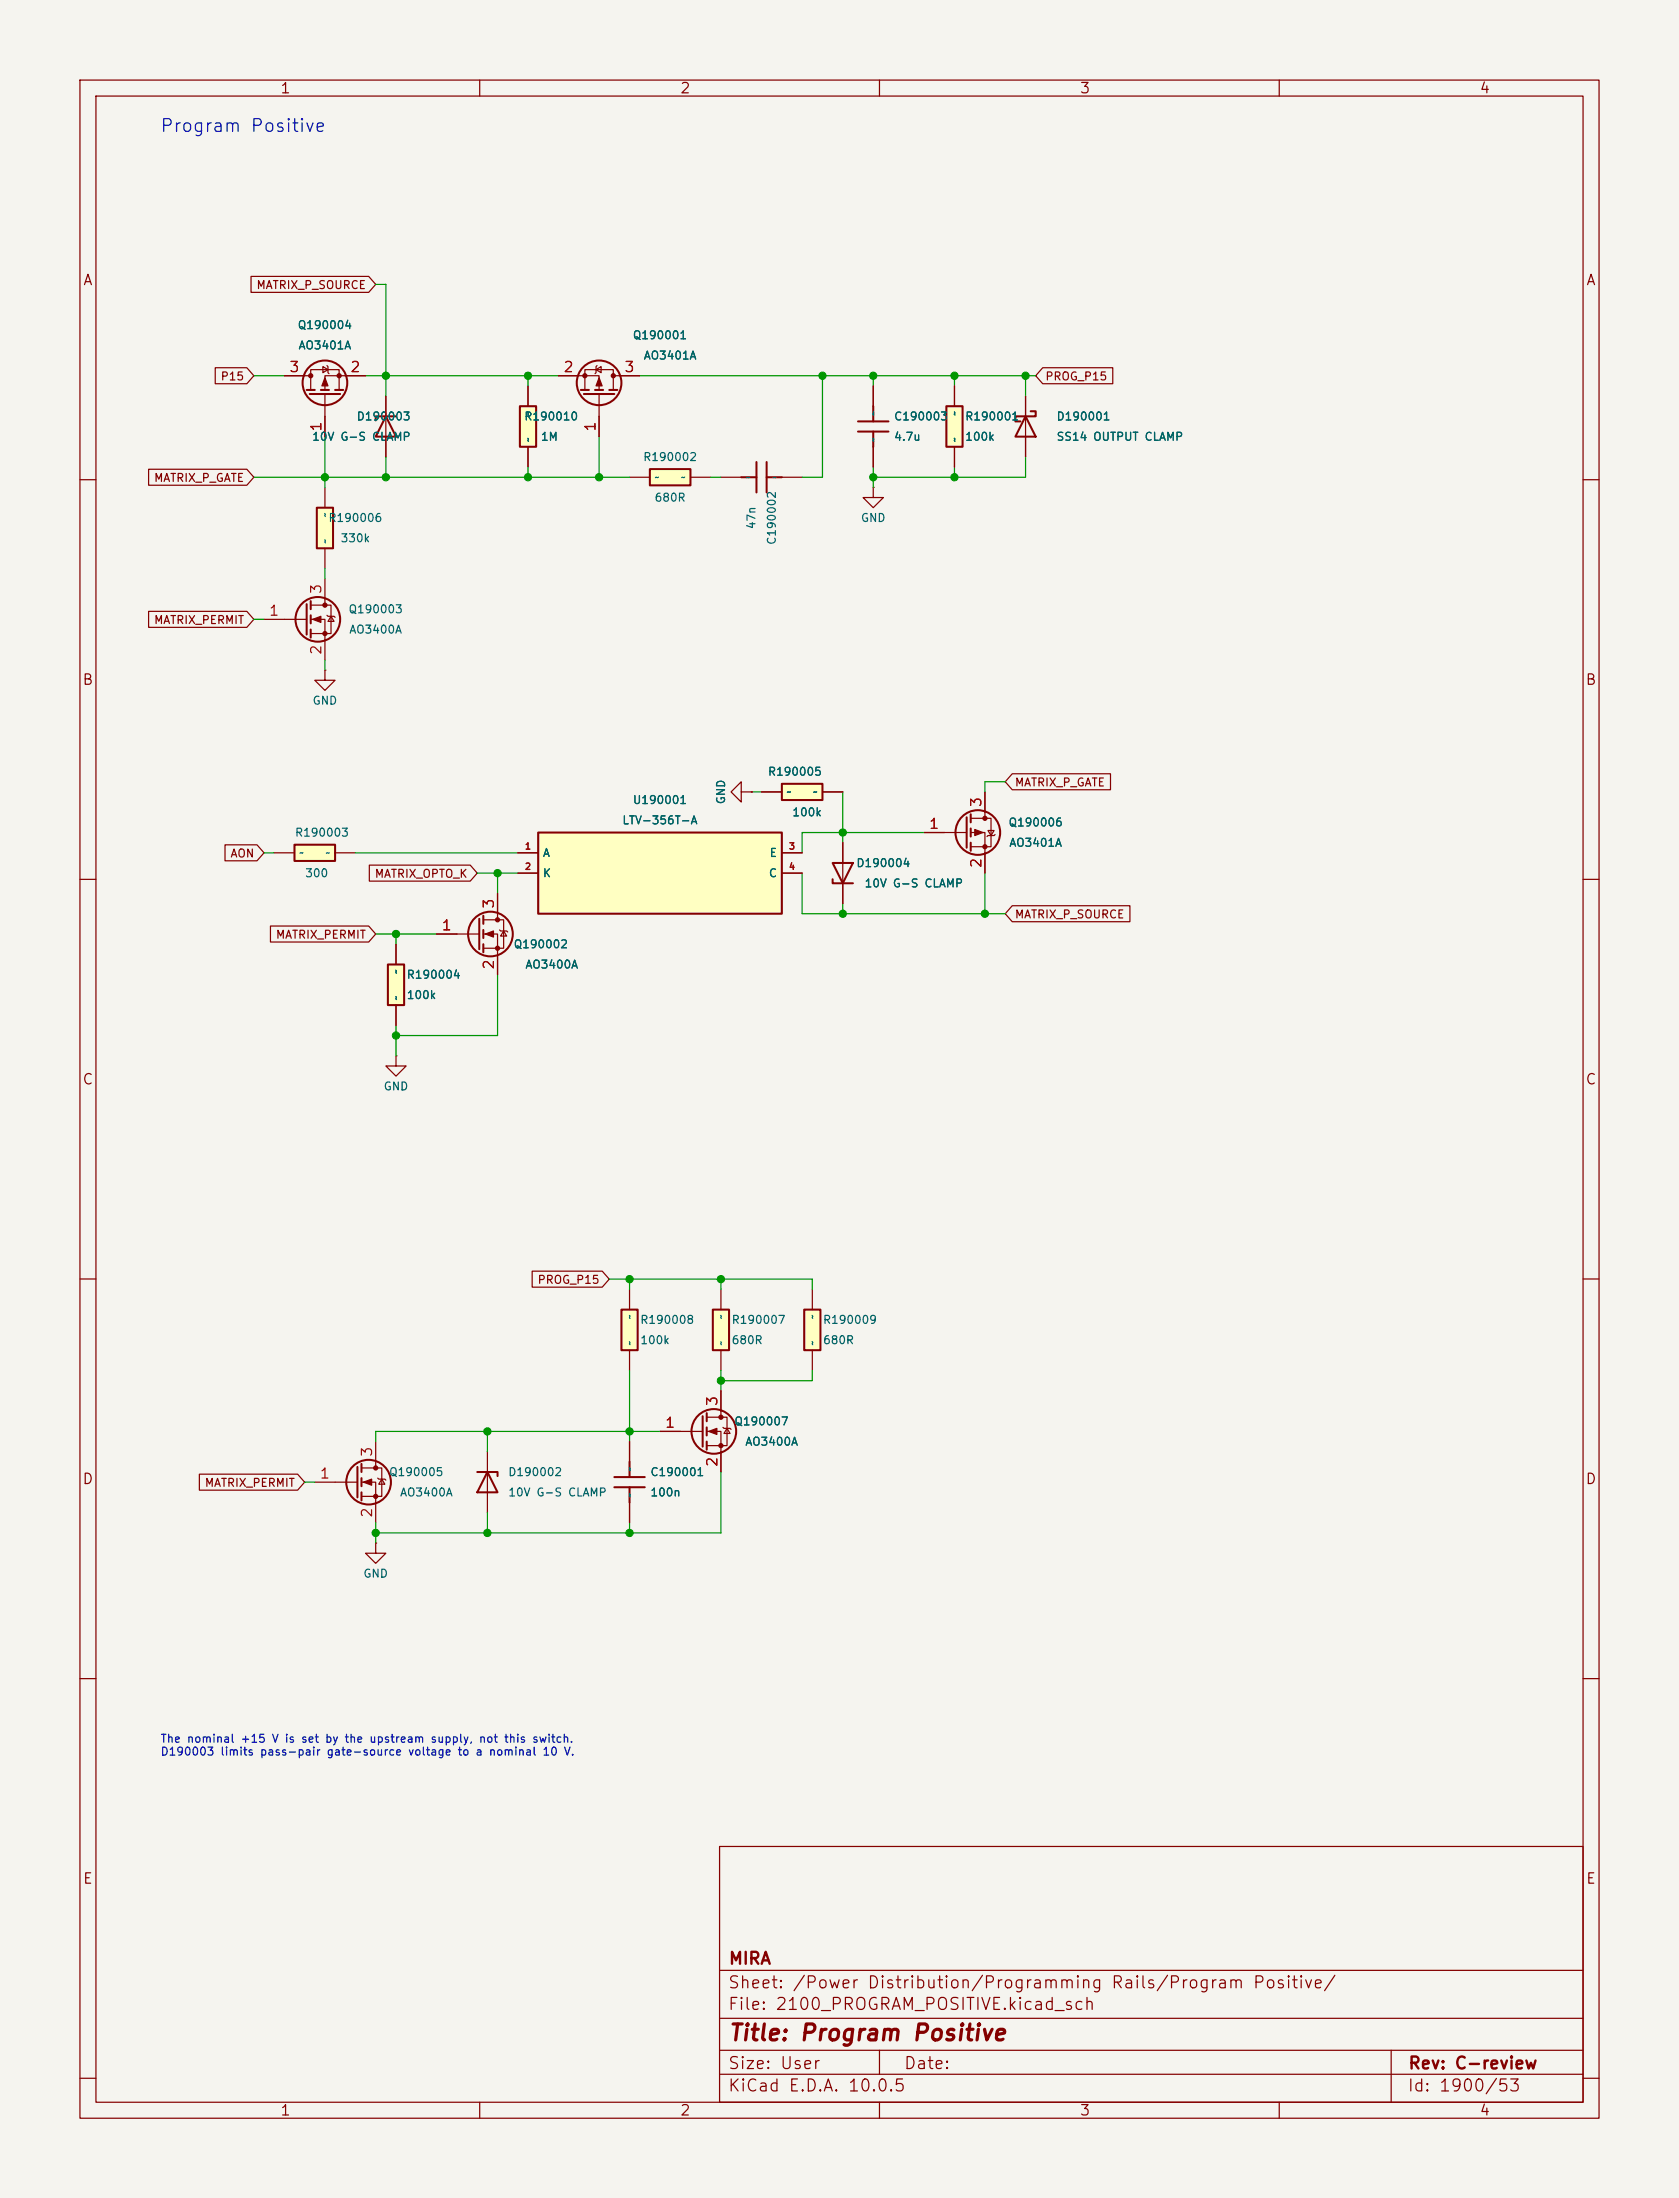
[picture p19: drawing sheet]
<svg xmlns="http://www.w3.org/2000/svg" width="210mm" height="275mm" viewBox="0 0 210 275" stroke-linecap="round" stroke-linejoin="round" font-family="sans-serif">
<defs><g id="words">
<text font-size="2" fill="#840000" x="91" y="255.8">Title: Program Positive</text>
<text font-size="1.6" fill="#0000c2" x="19.9" y="16.9">Program Positive</text>
<g font-size="1.5" fill="#840000">
<text x="91" y="251.9">File: 2100_PROGRAM_POSITIVE.kicad_sch</text>
<text x="91" y="249.2">Sheet: /Power Distribution/Programming Rails/Program Positive/</text>
<text x="91" y="246.2">MIRA</text>
<text x="91" y="262.1">KiCad E.D.A. 10.0.5</text>
<text x="91" y="259.3">Size: User</text>
<text x="113" y="259.3">Date:</text>
<text x="176" y="262.1">Id: 1900/53</text>
<text x="176" y="259.3">Rev: C-review</text>
</g>
<g font-size="1.3" fill="#840000">
<text x="35" y="12">1</text>
<text x="85" y="12">2</text>
<text x="135" y="12">3</text>
<text x="185" y="12">4</text>
<text x="10.3" y="36">A</text>
<text x="198.3" y="36">A</text>
<text x="10.2" y="86">B</text>
<text x="198.2" y="86">B</text>
<text x="10.2" y="136">C</text>
<text x="198.2" y="136">C</text>
<text x="10.2" y="186">D</text>
<text x="198.2" y="186">D</text>
<text x="10.3" y="236">E</text>
<text x="198.3" y="236">E</text>
<text x="35" y="265">1</text>
<text x="85" y="265">2</text>
<text x="135" y="265">3</text>
<text x="185" y="265">4</text>
</g>
<g font-size="1.3" fill="#a90000">
<text x="36.1" y="46.9">3</text>
<text x="43.7" y="46.9">2</text>
<text x="70.4" y="46.9">2</text>
<text x="78" y="46.9">3</text>
<text x="40.5" y="54.1" transform="rotate(-90 40.5 54.1)">1</text>
<text x="74.8" y="54.1" transform="rotate(-90 74.8 54.1)">1</text>
<text x="33.6" y="77.4">1</text>
<text x="40.5" y="74.4" transform="rotate(-90 40.5 74.4)">3</text>
<text x="40.5" y="82" transform="rotate(-90 40.5 82)">2</text>
<text x="123.1" y="101.1" transform="rotate(-90 123.1 101.1)">3</text>
<text x="116.1" y="104">1</text>
<text x="62.1" y="113.8" transform="rotate(-90 62.1 113.8)">3</text>
<text x="123.1" y="108.7" transform="rotate(-90 123.1 108.7)">2</text>
<text x="55.1" y="116.7">1</text>
<text x="62.1" y="121.4" transform="rotate(-90 62.1 121.4)">2</text>
<text x="83.1" y="179">1</text>
<text x="90" y="176" transform="rotate(-90 90 176)">3</text>
<text x="39.9" y="185.3">1</text>
<text x="46.9" y="182.4" transform="rotate(-90 46.9 182.4)">3</text>
<text x="90" y="183.6" transform="rotate(-90 90 183.6)">2</text>
<text x="46.9" y="190" transform="rotate(-90 46.9 190)">2</text>
</g>
<g font-size="1" fill="#840000">
<text x="32" y="36.4">MATRIX_P_SOURCE</text>
<text x="27.5" y="47.8">P15</text>
<text x="130.7" y="47.8">PROG_P15</text>
<text x="19.2" y="60.5">MATRIX_P_GATE</text>
<text x="19.2" y="78.3">MATRIX_PERMIT</text>
<text x="126.9" y="98.6">MATRIX_P_GATE</text>
<text x="28.7" y="107.5">AON</text>
<text x="46.8" y="110.1">MATRIX_OPTO_K</text>
<text x="34.4" y="117.7">MATRIX_PERMIT</text>
<text x="126.9" y="115.1">MATRIX_P_SOURCE</text>
<text x="67.2" y="160.9">PROG_P15</text>
<text x="25.5" y="186.3">MATRIX_PERMIT</text>
</g>
<g font-size="1" fill="#006464">
<text x="37.2" y="41.4">Q190004</text>
<text x="37.3" y="44">AO3401A</text>
<text x="79.1" y="42.7">Q190001</text>
<text x="80.4" y="45.2">AO3401A</text>
<text x="44.5" y="52.8">D190003</text>
<text x="65.5" y="52.8">R190010</text>
<text x="111.7" y="52.8">C190003</text>
<text x="120.6" y="52.8">R190001</text>
<text x="132.1" y="52.8">D190001</text>
<text x="39" y="55.4">10V G-S CLAMP</text>
<text x="67.6" y="55.4">1M</text>
<text x="80.4" y="57.9">R190002</text>
<text x="111.7" y="55.4">4.7u</text>
<text x="120.6" y="55.4">100k</text>
<text x="132.1" y="55.4">SS14 OUTPUT CLAMP</text>
<text x="41" y="65.5">R190006</text>
<text x="81.8" y="63">680R</text>
<text x="107.6" y="65.5">GND</text>
<text x="42.5" y="68.1">330k</text>
<text x="94.7" y="66.3" transform="rotate(-90 94.7 66.3)">47n</text>
<text x="97.3" y="68.2" transform="rotate(-90 97.3 68.2)">C190002</text>
<text x="43.5" y="77">Q190003</text>
<text x="43.6" y="79.5">AO3400A</text>
<text x="39" y="88.4">GND</text>
<text x="79.1" y="100.8">U190001</text>
<text x="90.9" y="100.7" transform="rotate(-90 90.9 100.7)">GND</text>
<text x="96" y="97.3">R190005</text>
<text x="36.8" y="104.9">R190003</text>
<text x="67.8" y="107.5">A</text>
<text x="77.8" y="103.4">LTV-356T-A</text>
<text x="96.2" y="107.5">E</text>
<text x="99" y="102.4">100k</text>
<text x="126.1" y="103.6">Q190006</text>
<text x="126.2" y="106.2">AO3401A</text>
<text x="38.1" y="110">300</text>
<text x="67.8" y="110">K</text>
<text x="96.1" y="110">C</text>
<text x="107" y="108.7">D190004</text>
<text x="108.1" y="111.3">10V G-S CLAMP</text>
<text x="64.2" y="118.9">Q190002</text>
<text x="50.8" y="122.7">R190004</text>
<text x="50.8" y="125.2">100k</text>
<text x="65.6" y="121.4">AO3400A</text>
<text x="47.9" y="136.7">GND</text>
<text x="80" y="165.9">R190008</text>
<text x="91.4" y="165.9">R190007</text>
<text x="102.9" y="165.9">R190009</text>
<text x="80" y="168.4">100k</text>
<text x="91.4" y="168.4">680R</text>
<text x="102.9" y="168.4">680R</text>
<text x="91.8" y="178.6">Q190007</text>
<text x="48.6" y="184.9">Q190005</text>
<text x="63.5" y="184.9">D190002</text>
<text x="81.3" y="184.9">C190001</text>
<text x="93.1" y="181.1">AO3400A</text>
<text x="50" y="187.5">AO3400A</text>
<text x="63.5" y="187.5">10V G-S CLAMP</text>
<text x="81.3" y="187.5">100n</text>
<text x="45.4" y="197.6">GND</text>
</g>
<g font-size="1" fill="#0000c2">
<text x="20" y="218.3">The nominal +15 V is set by the upstream supply, not this switch.</text>
<text x="20" y="219.9">D190003 limits pass-pair gate-source voltage to a nominal 10 V.</text>
</g>
<g font-size=".8" fill="#006464">
<text x="66.6" y="52.1" transform="rotate(-90 66.6 52.1)">~</text>
<text x="109.8" y="52.1" transform="rotate(-90 109.8 52.1)">~</text>
<text x="120" y="52.1" transform="rotate(-90 120 52.1)">~</text>
<text x="66.6" y="55.4" transform="rotate(-90 66.6 55.4)">~</text>
<text x="109.8" y="55.4" transform="rotate(-90 109.8 55.4)">~</text>
<text x="120" y="55.4" transform="rotate(-90 120 55.4)">~</text>
<text x="41.2" y="64.8" transform="rotate(-90 41.2 64.8)">~</text>
<text x="81.8" y="60.3">~</text>
<text x="85.1" y="60.3">~</text>
<text x="93.2" y="60.3">~</text>
<text x="96.5" y="60.3">~</text>
<text x="41.2" y="68.1" transform="rotate(-90 41.2 68.1)">~</text>
<text x="98.3" y="99.7">~</text>
<text x="101.6" y="99.7">~</text>
<text x="37.4" y="107.3">~</text>
<text x="40.7" y="107.3">~</text>
<text x="50.1" y="125.2" transform="rotate(-90 50.1 125.2)">~</text>
<text x="50.1" y="121.9" transform="rotate(-90 50.1 121.9)">~</text>
<text x="79.3" y="165.1" transform="rotate(-90 79.3 165.1)">~</text>
<text x="90.8" y="165.1" transform="rotate(-90 90.8 165.1)">~</text>
<text x="102.2" y="165.1" transform="rotate(-90 102.2 165.1)">~</text>
<text x="79.3" y="168.4" transform="rotate(-90 79.3 168.4)">~</text>
<text x="90.8" y="168.4" transform="rotate(-90 90.8 168.4)">~</text>
<text x="102.2" y="168.4" transform="rotate(-90 102.2 168.4)">~</text>
<text x="79.3" y="184.2" transform="rotate(-90 79.3 184.2)">~</text>
<text x="79.3" y="187.5" transform="rotate(-90 79.3 187.5)">~</text>
</g>
<g font-size=".8" fill="#a90000">
<text x="65.6" y="106.5">1</text>
<text x="98.6" y="106.5">3</text>
<text x="65.6" y="109">2</text>
<text x="98.6" y="109">4</text>
</g>
</g></defs>
<path d="M0 0h210v275h-210z" fill="#f5f4ef" stroke="#f5f4ef" stroke-width=".13"/>
<g fill="none" stroke="#840000" stroke-width=".15">
<path d="M10 10h190v255h-190zM12 12h186v251h-186zM60 10v2M110 10v2M160 10v2M48.3 49.5v7.7M10 60h2M198 60h2M10 110h2M198 110h2M10 160h2M82.5 179.1h5.4"/>
<path d="M88.4 177.3h2.5v3.6h-2.5M88.4 179.1h1.8v5.1M90.2 174v3.3M90.4 178.6l.2 .1h.7l.1 .1M90.9 178.7l.4 .6h-.7zM198 160h2M78.7 180.4v2.5M78.7 188v2.5M10 210h2M198 210h2M90 231h108v32h-108zM90 259.5h108"/>
<path d="M90 256.5h108M90 252.5h108M90 246.5h108M110 256.5v3M174 256.5v6.5M10 260h2M60 263v2M110 263v2M160 263v2M198 260h2"/>
</g>
<g fill="none" stroke="#840000" stroke-width=".25">
<path d="M48.3 52.1l1.2 2.5h-2.5zM49.5 52.1h-2.5v.5M87.9 177.2v3.8M88.4 176.8v1M88.4 178.6v1M76.8 184.8h3.8M76.8 186.1h3.8M78.7 182.9v1.9M78.7 186.1v1.9M88.4 180.4v1"/>
<circle cx="89.3" cy="179.1" r="2.79"/>
</g>
<g fill="#840000" stroke="#840000" stroke-width=".15">
<path d="M88.6 179.1l1.1-.4v.8z"/>
<circle cx="90.2" cy="177.3" r=".25"/>
<circle cx="90.2" cy="180.9" r=".25"/>
</g>
<path d="M89.2 163.8h2v5.1h-2z" fill="#ffffc2"/>
<path d="M89.2 163.8h2v5.1h-2z" fill="none" stroke="#840000" stroke-width=".25"/>
<path d="M90.2 161.3v2.5M90.2 168.9v2.6" fill="none" stroke="#840000" stroke-width=".15"/>
<path d="M36.8 105.7h5.1v2h-5.1z" fill="#ffffc2"/>
<path d="M36.8 105.7h5.1v2h-5.1z" fill="none" stroke="#840000" stroke-width=".25"/>
<path d="M34.3 106.7h2.5M41.9 106.7h2.5" fill="none" stroke="#840000" stroke-width=".15"/>
<path d="M39.6 63.5h2.1v5.1h-2.1z" fill="#ffffc2"/>
<path d="M39.6 63.5h2.1v5.1h-2.1z" fill="none" stroke="#840000" stroke-width=".25"/>
<path d="M40.6 61v2.5M40.6 68.6v2.5" fill="none" stroke="#840000" stroke-width=".15"/>
<path d="M100.6 163.8h2v5.1h-2z" fill="#ffffc2"/>
<g fill="none" stroke="#840000" stroke-width=".25">
<path d="M38.4 75.6v3.8M38.9 75.2v1M38.9 77v1M38.9 78.8v1M100.6 163.8h2v5.1h-2z"/>
<circle cx="39.8" cy="77.5" r="2.79"/>
</g>
<path d="M33 77.5h5.4M38.9 75.7h2.5v3.6h-2.5M38.9 77.5h1.7v5.1M40.6 72.4v3.3M40.9 77l.1 .1h.8l.1 .1M41.4 77.1l.4 .6h-.8zM40.6 83.8v1.3h1.3l-1.3 1.3-1.2-1.3h1.2M40.6 83.8h.1M101.6 161.3v2.5M101.6 168.9v2.6" fill="none" stroke="#840000" stroke-width=".15"/>
<g fill="#840000" stroke="#840000" stroke-width=".15">
<path d="M39.1 77.5l1-.4v.8z"/>
<circle cx="40.6" cy="75.7" r=".25"/>
<circle cx="40.6" cy="79.3" r=".25"/>
</g>
<path d="M97.8 98.1h5.1v2h-5.1z" fill="#ffffc2"/>
<path d="M97.8 98.1h5.1v2h-5.1z" fill="none" stroke="#840000" stroke-width=".25"/>
<path d="M95.2 99.1h2.6M102.9 99.1h2.5" fill="none" stroke="#840000" stroke-width=".15"/>
<path d="M67.3 104.2h30.5v10.1h-30.5z" fill="#ffffc2"/>
<g fill="none" stroke="#840000" stroke-width=".25">
<path d="M59.9 115v3.8M60.5 114.6v1M60.5 116.4v1M60.5 118.1v1M67.3 104.2h30.5v10.1h-30.5z"/>
<circle cx="61.3" cy="116.9" r="2.79"/>
</g>
<path d="M92.7 99.1v-1.3l-1.3 1.3 1.3 1.2v-1.2h1.3M94 99.1h.1M54.6 116.9h5.3M60.5 115.1h2.5v3.5h-2.5M60.5 116.9h1.7v5M62.2 111.8v3.3M62.5 116.4l.1 .1h.8l.1 .1M63 116.5l.4 .6h-.8zM64.8 106.7h2.5M64.8 109.2h2.5M97.8 106.7h2.5M97.8 109.2h2.5" fill="none" stroke="#840000" stroke-width=".15"/>
<g fill="#840000" stroke="#840000" stroke-width=".15">
<path d="M60.7 116.9l1-.4v.7z"/>
<circle cx="62.2" cy="115.1" r=".25"/>
<circle cx="62.2" cy="118.6" r=".25"/>
</g>
<path d="M48.5 120.7h2v5h-2z" fill="#ffffc2"/>
<g fill="none" stroke="#840000" stroke-width=".25">
<path d="M38.4 48.8h1M38.7 49.3h3.8M40.1 48.8h1M41.9 48.8h1M48.5 120.7h2v5h-2z"/>
<circle cx="40.6" cy="47.9" r="2.79"/>
</g>
<path d="M35.6 47h3.3M38.9 48.8v-2.6h3.5v2.6M40.4 45.9l.6 .3-.6 .4zM40.6 49.3v5.3M40.9 45.7l.1 .2v.7l.1 .2M45.7 47h-5.1v1.8M49.5 118.1v2.6M49.5 125.7v2.6" fill="none" stroke="#840000" stroke-width=".15"/>
<g fill="#840000" stroke="#840000" stroke-width=".15">
<path d="M40.6 47.3l.4 1h-.7z"/>
<circle cx="38.9" cy="47" r=".25"/>
<circle cx="42.4" cy="47" r=".25"/>
</g>
<path d="M65 50.8h2.1v5.1h-2.1z" fill="#ffffc2"/>
<g fill="none" stroke="#840000" stroke-width=".25">
<path d="M65 50.8h2.1v5.1h-2.1zM72.6 48.8h1.1M73 49.3h3.8M74.4 48.8h1M76.2 48.8h1M92.7 59.7h1.9M94.6 57.8v3.8M95.9 59.7h1.9M95.9 57.8v3.8M128.3 52.1l1.2 2.5h-2.5zM128.9 51.5h.6v.6h-2.5v.6h.6M120.9 102.3v3.8"/>
<path d="M121.4 101.9v1M121.4 103.7v1M121.4 105.4v1"/>
<circle cx="74.9" cy="47.9" r="2.79"/>
<circle cx="122.3" cy="104.2" r="2.79"/>
</g>
<g fill="none" stroke="#840000" stroke-width=".15">
<path d="M66 48.3v2.5M66 55.9v2.5M69.8 47h5.1v1.8M73.2 48.8v-2.6h3.5v2.6M74.5 46.2l.7-.3v.7zM74.7 45.7l-.2 .2v.7l-.1 .2M74.9 49.3v5.3M76.7 47h3.3M90.2 59.7h2.5M97.8 59.7h2.5M128.3 49.5v7.7M123.2 99.1v3.3"/>
<path d="M115.6 104.2h5.3M121.4 102.4h2.6v3.5h-2.6M121.4 104.2h1.8v5M123.6 103.9h.7l-.3 .6zM124.5 104.4l-.2 .1h-.7l-.2 .2M49.5 132.1v1.3h1.3l-1.3 1.2-1.2-1.2h1.2M49.5 132.1h.1M47 193.1v1.2h1.3l-1.3 1.3-1.3-1.3h1.3M47 193.1h.1"/>
</g>
<g fill="#840000" stroke="#840000" stroke-width=".15">
<path d="M121.9 103.8l1 .4-1 .3z"/>
<path d="M74.9 47.3l.4 1h-.8z"/>
<circle cx="123.2" cy="102.4" r=".25"/>
<circle cx="123.2" cy="105.9" r=".25"/>
<circle cx="76.7" cy="47" r=".25"/>
<circle cx="73.2" cy="47" r=".25"/>
</g>
<path d="M81.3 58.7h5.1v2h-5.1z" fill="#ffffc2"/>
<path d="M81.3 58.7h5.1v2h-5.1zM107.3 52.7h3.8M107.3 54h3.8M109.2 50.8v1.9M109.2 54v1.9" fill="none" stroke="#840000" stroke-width=".25"/>
<path d="M78.7 59.7h2.6M86.4 59.7h2.5M109.2 48.3v2.5M109.2 55.9v2.5M109.2 61v1.2h1.3l-1.3 1.3-1.3-1.3h1.3M109.2 61h.1" fill="none" stroke="#840000" stroke-width=".15"/>
<path d="M118.4 50.8h2v5.1h-2z" fill="#ffffc2"/>
<path d="M118.4 50.8h2v5.1h-2zM59.7 184.2h2.5v.5M61 184.2l1.2 2.5h-2.5z" fill="none" stroke="#840000" stroke-width=".25"/>
<path d="M119.4 48.3v2.5M119.4 55.9v2.5M61 181.6v7.6" fill="none" stroke="#840000" stroke-width=".15"/>
<path d="M77.7 163.8h2.1v5.1h-2.1z" fill="#ffffc2"/>
<g fill="none" stroke="#840000" stroke-width=".25">
<path d="M104.1 110v.5h2.6M104.1 108h2.6l-1.3 2.5zM77.7 163.8h2.1v5.1h-2.1zM44.7 183.5v3.8M45.2 183.2v1M45.2 184.9v1M45.2 186.7v1"/>
<circle cx="46.1" cy="185.4" r="2.79"/>
</g>
<g fill="none" stroke="#840000" stroke-width=".15">
<path d="M31.4 34.6h14.7l.9 1-.9 1h-14.7zM18.6 58.7h12.3l.8 1-.8 1h-12.3zM26.9 46h4l.8 1-.8 1h-4zM35.6 47h2.5M40.6 52.1v2.5M43.2 47h2.5M48.3 49.5v2.6M48.3 54.6v2.6M66 48.3v2.5M66 55.9v2.5M69.8 47h2.6M74.9 52.1v2.5"/>
<path d="M77.5 47h2.5M109.2 48.3v2.5M109.2 55.9v2.5M119.4 48.3v2.5M119.4 55.9v2.5M128.3 49.5v2.6M128.3 54.6v2.6M130.4 46h8.8v2h-8.8l-.9-1zM18.6 76.5h12.3l.8 1-.8 1h-12.3zM94 99.1h.1M95.2 99.1h2.6M102.9 99.1h2.5"/>
<path d="M123.2 99.1v2.5M126.6 96.8h12.3v2h-12.3l-.9-1zM28.1 105.7h4l.9 1-.9 1h-4zM33.8 115.9h12.3l.9 1-.9 1h-12.3zM46.2 108.2h12.6l.9 1-.9 1h-12.6zM49.5 118.1v2.6M54.6 116.9h2.5M62.2 111.8v2.5M62.2 119.4v2.5M64.8 106.7h2.5M64.8 109.2h2.5M97.8 106.7h2.5"/>
<path d="M97.8 109.2h2.5M105.4 105.4v7.6M115.6 104.2h2.5M123.2 106.7v2.5M126.6 113.3h14.7v2h-14.7l-.9-1zM49.5 125.7v2.6M66.6 159h8.7l.9 1-.9 1h-8.7zM78.7 161.3v2.5M78.7 168.9v2.6M82.5 179.1h2.6M90.2 174v2.5M24.9 184.4h12.3l.9 1-.9 1h-12.3z"/>
<path d="M39.4 185.4h5.3M45.2 183.7h2.6v3.5h-2.6M45.2 185.4h1.8v5.1M47 180.4v3.3M47.2 184.9l.2 .2h.7l.2 .1M47.8 185.1l.3 .6h-.7zM78.7 180.4v2.5M78.7 188v2.5M90.2 181.6v2.6"/>
</g>
<g fill="#840000" stroke="#840000" stroke-width=".15">
<path d="M45.5 185.4l1-.3v.7z"/>
<circle cx="47" cy="183.7" r=".25"/>
<circle cx="47" cy="187.2" r=".25"/>
</g>
<g fill="none" stroke="#009600" stroke-width=".15">
<path d="M47 35.6h1.3v13.9M31.7 59.7h47M31.7 47h3.9M40.6 54.6v6.4M45.7 47h24.1M48.3 57.2v2.5M66 47v1.3M66 58.4v1.3M74.9 54.6v5.1M80 47h49.5M88.9 59.7h1.3M102.9 47v12.7h-2.6"/>
<path d="M109.2 47v1.3M109.2 58.4v2.6M119.4 47v1.3M119.4 58.4v1.3M128.3 57.2v2.5h-19.1M128.3 47v2.5M31.7 77.5h1.3M40.6 71.1v1.3M40.6 82.6v1.2M94 99.1h1.2M105.4 99.1v6.3M125.7 97.8h-2.5v1.3"/>
<path d="M33 106.7h1.3M44.4 106.7h20.4M47 116.9h7.6M49.5 116.9v1.2M59.7 109.2h5.1M62.2 109.2v2.6M100.3 109.2v5.1h25.4M105.4 113v1.3M115.6 104.2h-15.3v2.5M123.2 109.2v5.1M49.5 128.3v3.8M62.2 121.9v7.7h-12.7"/>
<path d="M61 179.1v2.5M76.2 160h25.4v1.3M78.7 160v1.3M78.7 171.5v8.9M82.5 179.1h-35.5v1.3M90.2 160v1.3M90.2 171.5v2.5M101.6 171.5v1.2h-11.4M38.1 185.4h1.3M47 190.5v2.6M61 189.2v2.6M78.7 190.5v1.3"/>
<path d="M90.2 184.2v7.6h-43.2"/>
</g>
<g fill="#009600" stroke="#009600" stroke-width=".13">
<circle cx="123.2" cy="114.3" r=".46"/>
<circle cx="105.4" cy="104.2" r=".46"/>
<circle cx="119.4" cy="59.7" r=".46"/>
<circle cx="105.4" cy="114.3" r=".46"/>
<circle cx="78.7" cy="160" r=".46"/>
<circle cx="90.2" cy="160" r=".46"/>
<circle cx="62.2" cy="109.2" r=".46"/>
<circle cx="49.5" cy="116.9" r=".46"/>
<circle cx="40.6" cy="59.7" r=".46"/>
<circle cx="90.2" cy="172.7" r=".46"/>
<circle cx="49.5" cy="129.6" r=".46"/>
<circle cx="74.9" cy="59.7" r=".46"/>
<circle cx="48.3" cy="47" r=".46"/>
<circle cx="48.3" cy="59.7" r=".46"/>
<circle cx="66" cy="59.7" r=".46"/>
<circle cx="66" cy="47" r=".46"/>
<circle cx="61" cy="179.1" r=".46"/>
<circle cx="78.7" cy="179.1" r=".46"/>
<circle cx="47" cy="191.8" r=".46"/>
<circle cx="78.7" cy="191.8" r=".46"/>
<circle cx="61" cy="191.8" r=".46"/>
<circle cx="119.4" cy="47" r=".46"/>
<circle cx="109.2" cy="47" r=".46"/>
<circle cx="109.2" cy="59.7" r=".46"/>
<circle cx="102.9" cy="47" r=".46"/>
<circle cx="128.3" cy="47" r=".46"/>
</g>
<use href="#words"/>
</svg>
